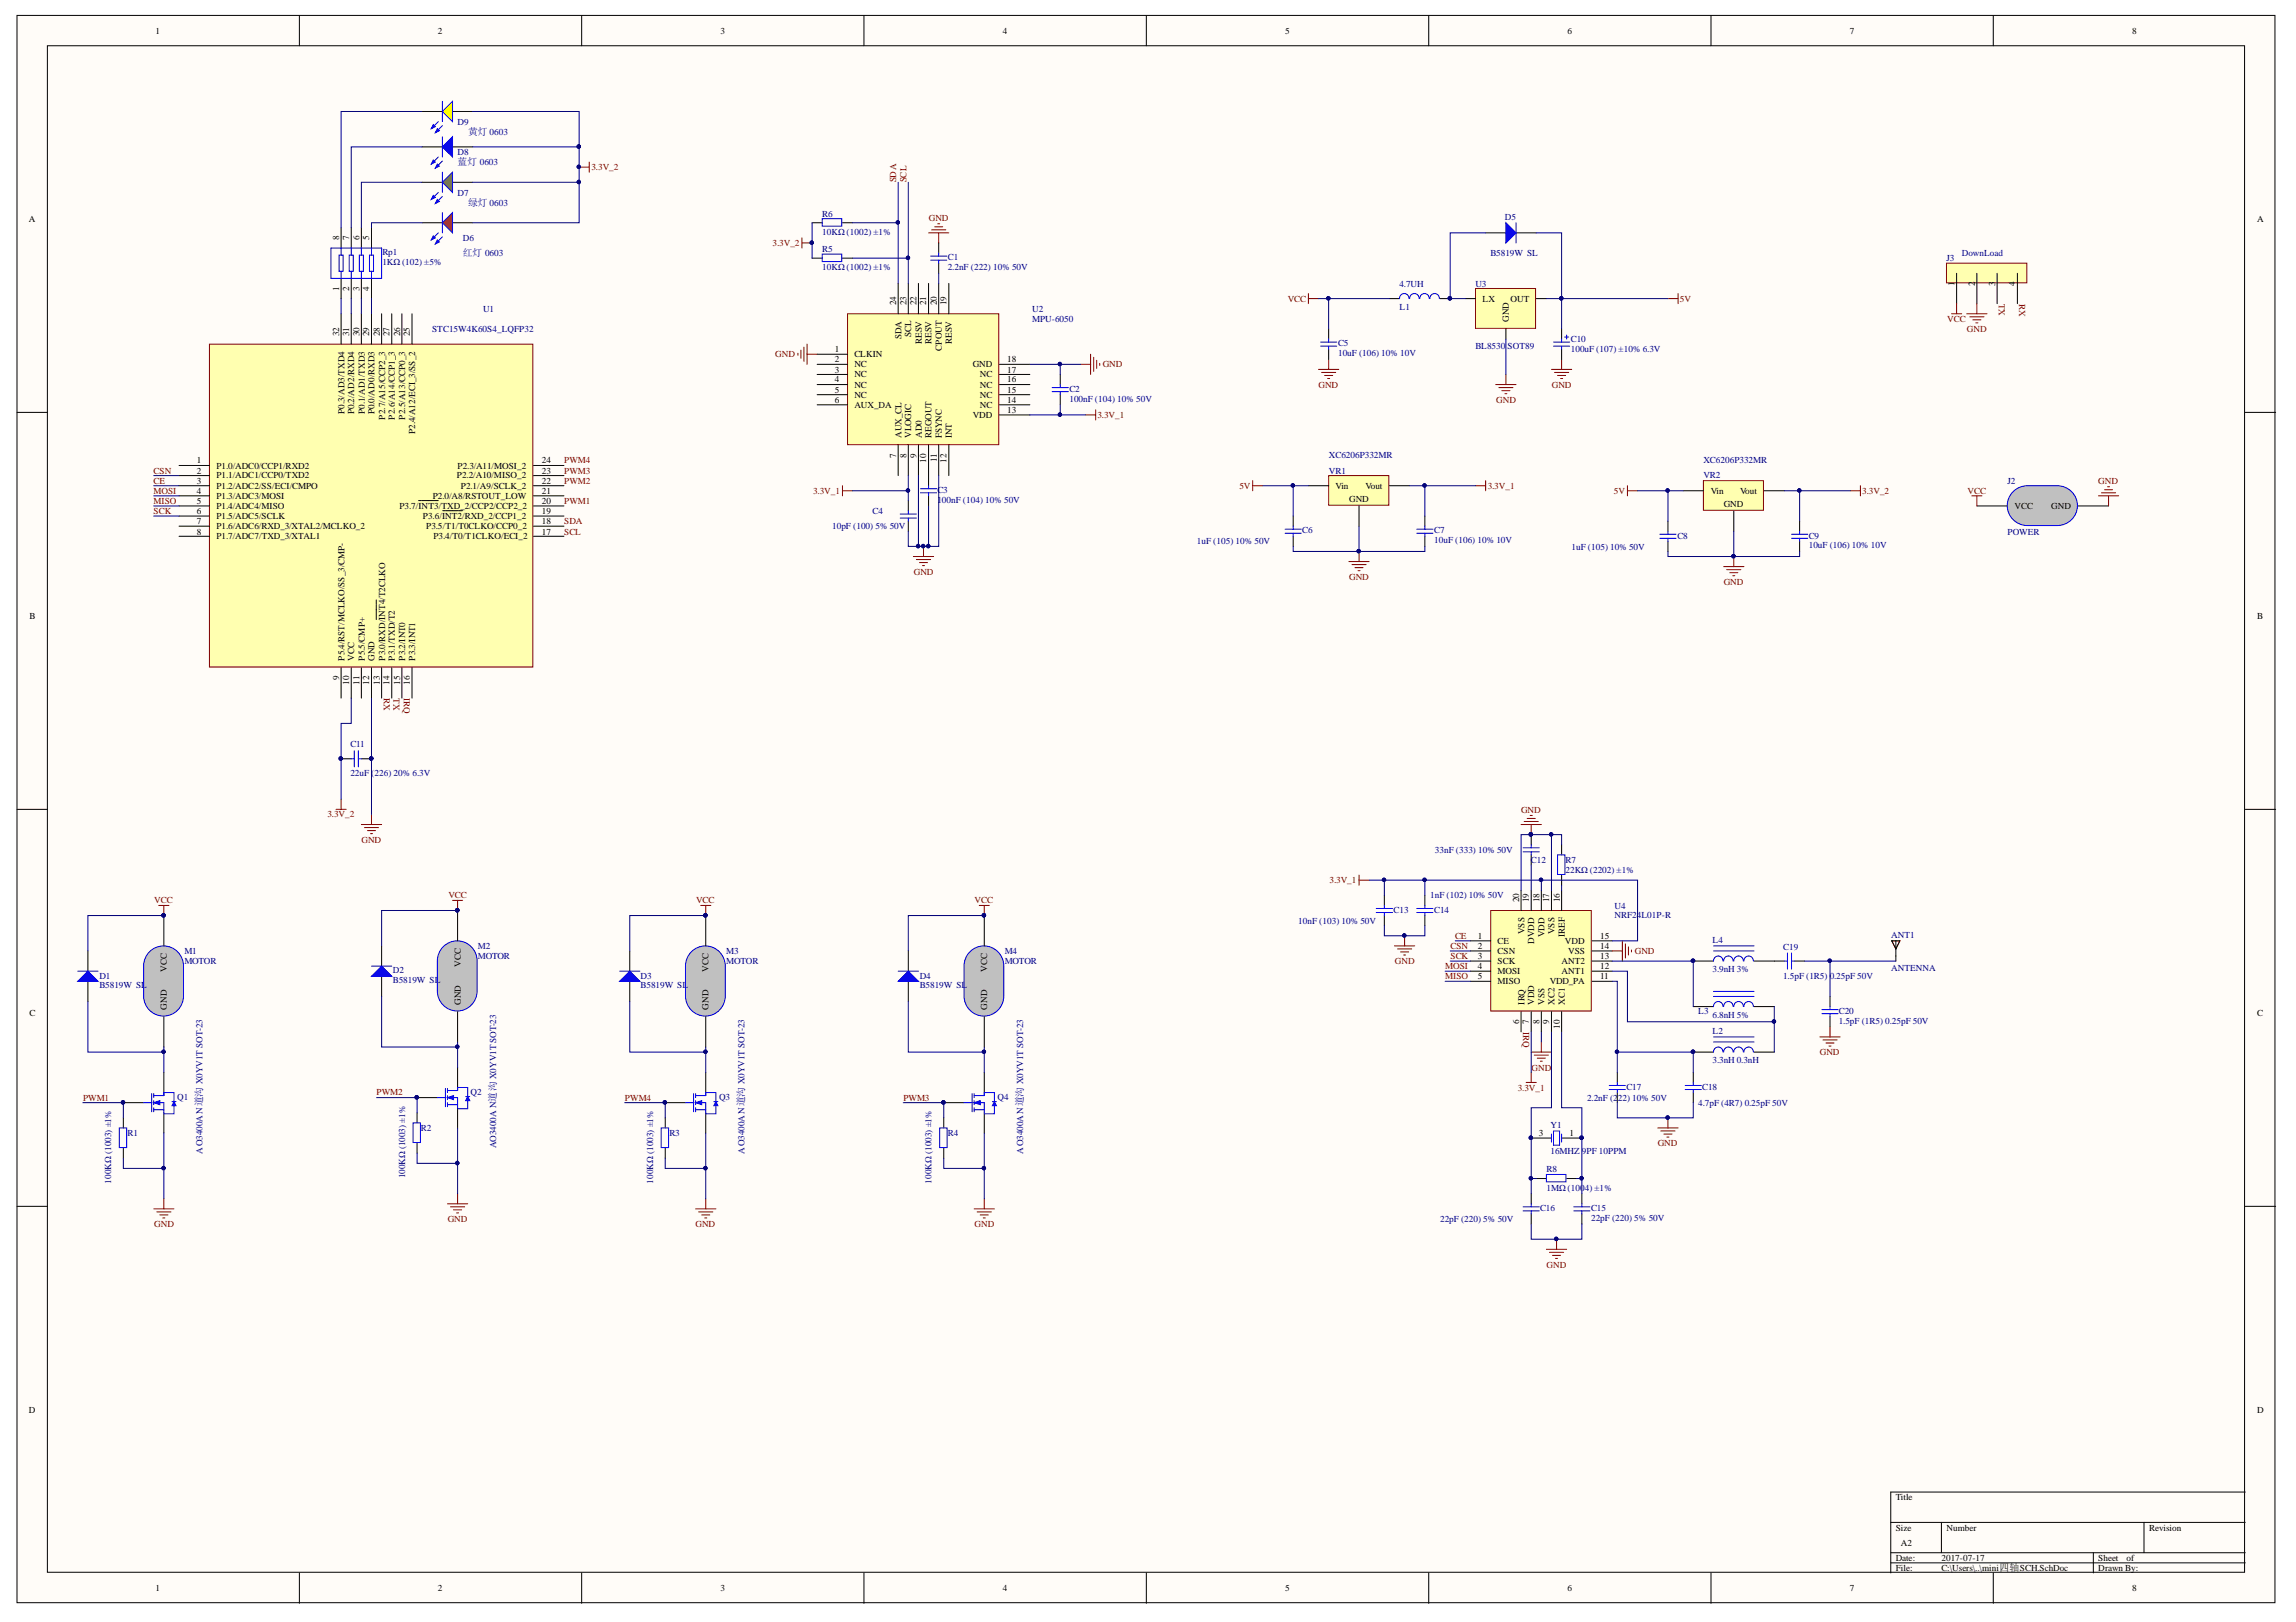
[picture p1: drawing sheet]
<svg xmlns="http://www.w3.org/2000/svg" width="297mm" height="210mm" viewBox="0 0 297 210" stroke-linecap="round" stroke-linejoin="round" font-family="sans-serif">
<defs><g id="words">
<g font-size="1.3" fill="#000080">
<text x="60.6" y="17.5">黄灯 0603</text>
<text x="59.2" y="21.4">蓝灯 0603</text>
<text x="60.6" y="26.6">绿灯 0603</text>
<text x="59.9" y="33.2">红灯 0603</text>
</g>
<g font-size="1.2">
<text x="20.1" y="4.4">1</text>
<text x="56.7" y="4.4">2</text>
<text x="93.2" y="4.4">3</text>
<text x="129.7" y="4.4">4</text>
<text x="166.3" y="4.4">5</text>
<text x="202.8" y="4.4">6</text>
<text x="239.3" y="4.4">7</text>
<text x="275.9" y="4.4">8</text>
<text x="3.7" y="28.7">A</text>
<text x="292" y="28.7">A</text>
<text x="43.9" y="31.1" transform="rotate(-90 43.9 31.1)">8</text>
<text x="45.2" y="31.1" transform="rotate(-90 45.2 31.1)">7</text>
<text x="46.5" y="31.1" transform="rotate(-90 46.5 31.1)">6</text>
<text x="47.8" y="31.1" transform="rotate(-90 47.8 31.1)">5</text>
<text x="43.9" y="37.7" transform="rotate(-90 43.9 37.7)">1</text>
<text x="45.2" y="37.7" transform="rotate(-90 45.2 37.7)">2</text>
<text x="46.5" y="37.7" transform="rotate(-90 46.5 37.7)">3</text>
<text x="47.8" y="37.7" transform="rotate(-90 47.8 37.7)">4</text>
<text x="115.9" y="39.5" transform="rotate(-90 115.9 39.5)">24</text>
<text x="117.3" y="39.5" transform="rotate(-90 117.3 39.5)">23</text>
<text x="118.6" y="39.5" transform="rotate(-90 118.6 39.5)">22</text>
<text x="119.8" y="39.5" transform="rotate(-90 119.8 39.5)">21</text>
<text x="121.2" y="39.5" transform="rotate(-90 121.2 39.5)">20</text>
<text x="122.5" y="39.5" transform="rotate(-90 122.5 39.5)">19</text>
<text x="191.8" y="39">LX</text>
<text x="195.2" y="41.6" transform="rotate(-90 195.2 41.6)">GND</text>
<text x="195.4" y="39">OUT</text>
<text x="252.9" y="37" transform="rotate(-90 252.9 37)">1</text>
<text x="255.5" y="37" transform="rotate(-90 255.5 37)">2</text>
<text x="258.1" y="37" transform="rotate(-90 258.1 37)">3</text>
<text x="260.7" y="37" transform="rotate(-90 260.7 37)">4</text>
<text x="43.9" y="43.5" transform="rotate(-90 43.9 43.5)">32</text>
<text x="45.2" y="43.5" transform="rotate(-90 45.2 43.5)">31</text>
<text x="46.5" y="43.5" transform="rotate(-90 46.5 43.5)">30</text>
<text x="47.8" y="43.5" transform="rotate(-90 47.8 43.5)">29</text>
<text x="49.1" y="43.5" transform="rotate(-90 49.1 43.5)">28</text>
<text x="50.4" y="43.5" transform="rotate(-90 50.4 43.5)">27</text>
<text x="51.8" y="43.5" transform="rotate(-90 51.8 43.5)">26</text>
<text x="53" y="43.5" transform="rotate(-90 53 43.5)">25</text>
<text x="108" y="45.6">1</text>
<text x="108" y="46.9">2</text>
<text x="110.5" y="46.2">CLKIN</text>
<text x="110.5" y="47.6">NC</text>
<text x="116.6" y="43.9" transform="rotate(-90 116.6 43.9)">SDA</text>
<text x="117.9" y="43.7" transform="rotate(-90 117.9 43.7)">SCL</text>
<text x="119.2" y="44.5" transform="rotate(-90 119.2 44.5)">RESV</text>
<text x="120.5" y="44.5" transform="rotate(-90 120.5 44.5)">RESV</text>
<text x="121.9" y="45.4" transform="rotate(-90 121.9 45.4)">CPOUT</text>
<text x="123.1" y="44.5" transform="rotate(-90 123.1 44.5)">RESV</text>
<text x="125.8" y="47.6">GND</text>
<text x="130.3" y="46.9">18</text>
<text x="44.6" y="53.6" transform="rotate(-90 44.6 53.6)">P0.3/AD3/TXD4</text>
<text x="45.8" y="53.6" transform="rotate(-90 45.8 53.6)">P0.2/AD2/RXD4</text>
<text x="47.2" y="53.6" transform="rotate(-90 47.2 53.6)">P0.1/AD1/TXD3</text>
<text x="48.5" y="53.6" transform="rotate(-90 48.5 53.6)">P0.0/AD0/RXD3</text>
<text x="108" y="48.2">3</text>
<text x="108" y="49.5">4</text>
<text x="108" y="50.9">5</text>
<text x="108" y="52.1">6</text>
<text x="110.5" y="48.8">NC</text>
<text x="110.5" y="50.2">NC</text>
<text x="110.5" y="51.4">NC</text>
<text x="110.5" y="52.8">AUX_DA</text>
<text x="126.8" y="52.8">NC</text>
<text x="126.8" y="51.4">NC</text>
<text x="126.8" y="50.2">NC</text>
<text x="126.8" y="48.8">NC</text>
<text x="130.3" y="53.5">13</text>
<text x="130.3" y="52.1">14</text>
<text x="130.3" y="50.9">15</text>
<text x="130.3" y="49.5">16</text>
<text x="130.3" y="48.2">17</text>
<text x="25.5" y="60">1</text>
<text x="49.8" y="54.3" transform="rotate(-90 49.8 54.3)">P2.7/A15/CCP2_3</text>
<text x="51.1" y="54.3" transform="rotate(-90 51.1 54.3)">P2.6/A14/CCP1_3</text>
<text x="52.4" y="54.3" transform="rotate(-90 52.4 54.3)">P2.5/A13/CCP0_3</text>
<text x="53.7" y="56.2" transform="rotate(-90 53.7 56.2)">P2.4/A12/ECI_3/SS_2</text>
<text x="70.1" y="60">24</text>
<text x="115.9" y="59.3" transform="rotate(-90 115.9 59.3)">7</text>
<text x="116.6" y="56.7" transform="rotate(-90 116.6 56.7)">AUX_CL</text>
<text x="117.3" y="59.3" transform="rotate(-90 117.3 59.3)">8</text>
<text x="117.9" y="56.7" transform="rotate(-90 117.9 56.7)">VLOGIC</text>
<text x="118.6" y="59.3" transform="rotate(-90 118.6 59.3)">9</text>
<text x="119.2" y="56.7" transform="rotate(-90 119.2 56.7)">AD0</text>
<text x="119.8" y="59.9" transform="rotate(-90 119.8 59.9)">10</text>
<text x="120.5" y="56.7" transform="rotate(-90 120.5 56.7)">REGOUT</text>
<text x="121.2" y="59.8" transform="rotate(-90 121.2 59.8)">11</text>
<text x="121.9" y="56.7" transform="rotate(-90 121.9 56.7)">FSYNC</text>
<text x="122.5" y="59.9" transform="rotate(-90 122.5 59.9)">12</text>
<text x="123.1" y="56.7" transform="rotate(-90 123.1 56.7)">INT</text>
<text x="125.8" y="54.1">VDD</text>
<text x="25.5" y="61.3">2</text>
<text x="25.5" y="62.6">3</text>
<text x="25.5" y="63.9">4</text>
<text x="25.5" y="65.2">5</text>
<text x="28" y="60.7">P1.0/ADC0/CCP1/RXD2</text>
<text x="28" y="61.9">P1.1/ADC1/CCP0/TXD2</text>
<text x="28" y="63.3">P1.2/ADC2/SS/ECI/CMPO</text>
<text x="28" y="64.5">P1.3/ADC3/MOSI</text>
<text x="28" y="65.9">P1.4/ADC4/MISO</text>
<text x="51.7" y="65.9">P3.7/INT3/TXD_2/CCP2/CCP2_2</text>
<text x="56" y="64.5">P2.0/A8/RSTOUT_LOW</text>
<text x="59.1" y="61.9">P2.2/A10/MISO_2</text>
<text x="59.2" y="60.7">P2.3/A11/MOSI_2</text>
<text x="59.6" y="63.3">P2.1/A9/SCLK_2</text>
<text x="70.1" y="65.2">20</text>
<text x="70.1" y="63.9">21</text>
<text x="70.1" y="62.6">22</text>
<text x="70.1" y="61.3">23</text>
<text x="172.8" y="63.3">Vin</text>
<text x="174.5" y="65">GND</text>
<text x="176.7" y="63.3">Vout</text>
<text x="221.3" y="63.9">Vin</text>
<text x="223" y="65.6">GND</text>
<text x="225.1" y="63.9">Vout</text>
<text x="260.6" y="65.9">VCC</text>
<text x="265.4" y="65.9">GND</text>
<text x="25.5" y="66.6">6</text>
<text x="25.5" y="67.8">7</text>
<text x="25.5" y="69.2">8</text>
<text x="28" y="67.2">P1.5/ADC5/SCLK</text>
<text x="28" y="68.5">P1.6/ADC6/RXD_3/XTAL2/MCLKO_2</text>
<text x="28" y="69.8">P1.7/ADC7/TXD_3/XTAL1</text>
<text x="54.7" y="67.2">P3.6/INT2/RXD_2/CCP1_2</text>
<text x="55.1" y="68.5">P3.5/T1/T0CLKO/CCP0_2</text>
<text x="56.1" y="69.8">P3.4/T0/T1CLKO/ECI_2</text>
<text x="70.1" y="69.2">17</text>
<text x="70.1" y="67.8">18</text>
<text x="70.1" y="66.6">19</text>
<text x="3.8" y="80.1">B</text>
<text x="292" y="80.1">B</text>
<text x="43.9" y="88" transform="rotate(-90 43.9 88)">9</text>
<text x="44.6" y="85.5" transform="rotate(-90 44.6 85.5)">P5.4/RST/MCLKO/SS_3/CMP-</text>
<text x="45.2" y="88.6" transform="rotate(-90 45.2 88.6)">10</text>
<text x="45.8" y="85.5" transform="rotate(-90 45.8 85.5)">VCC</text>
<text x="46.5" y="88.6" transform="rotate(-90 46.5 88.6)">11</text>
<text x="47.2" y="85.5" transform="rotate(-90 47.2 85.5)">P5.5/CMP+</text>
<text x="47.8" y="88.6" transform="rotate(-90 47.8 88.6)">12</text>
<text x="48.5" y="85.5" transform="rotate(-90 48.5 85.5)">GND</text>
<text x="49.1" y="88.6" transform="rotate(-90 49.1 88.6)">13</text>
<text x="49.8" y="85.5" transform="rotate(-90 49.8 85.5)">P3.0/RXD/INT4/T2CLKO</text>
<text x="50.4" y="88.6" transform="rotate(-90 50.4 88.6)">14</text>
<text x="51.1" y="85.5" transform="rotate(-90 51.1 85.5)">P3.1/TXD/T2</text>
<text x="51.8" y="88.6" transform="rotate(-90 51.8 88.6)">15</text>
<text x="52.4" y="85.5" transform="rotate(-90 52.4 85.5)">P3.2/INT0</text>
<text x="53" y="88.6" transform="rotate(-90 53 88.6)">16</text>
<text x="53.7" y="85.5" transform="rotate(-90 53.7 85.5)">P3.3/INT1</text>
<text x="196.5" y="116.7" transform="rotate(-90 196.5 116.7)">20</text>
<text x="197.8" y="116.7" transform="rotate(-90 197.8 116.7)">19</text>
<text x="199.2" y="116.7" transform="rotate(-90 199.2 116.7)">18</text>
<text x="200.4" y="116.7" transform="rotate(-90 200.4 116.7)">17</text>
<text x="201.8" y="116.7" transform="rotate(-90 201.8 116.7)">16</text>
<text x="21.6" y="125.8" transform="rotate(-90 21.6 125.8)">VCC</text>
<text x="59.6" y="125.1" transform="rotate(-90 59.6 125.1)">VCC</text>
<text x="91.7" y="125.8" transform="rotate(-90 91.7 125.8)">VCC</text>
<text x="127.7" y="125.8" transform="rotate(-90 127.7 125.8)">VCC</text>
<text x="191.2" y="121.5">1</text>
<text x="191.2" y="122.8">2</text>
<text x="191.2" y="124.1">3</text>
<text x="191.2" y="125.5">4</text>
<text x="193.7" y="122.2">CE</text>
<text x="193.7" y="123.4">CSN</text>
<text x="193.7" y="124.8">SCK</text>
<text x="197.2" y="120.9" transform="rotate(-90 197.2 120.9)">VSS</text>
<text x="198.5" y="122.2" transform="rotate(-90 198.5 122.2)">DVDD</text>
<text x="199.8" y="121.3" transform="rotate(-90 199.8 121.3)">VDD</text>
<text x="201.1" y="120.9" transform="rotate(-90 201.1 120.9)">VSS</text>
<text x="202" y="124.8">ANT2</text>
<text x="202.5" y="121.3" transform="rotate(-90 202.5 121.3)">IREF</text>
<text x="202.5" y="122.2">VDD</text>
<text x="202.9" y="123.4">VSS</text>
<text x="207" y="125.5">12</text>
<text x="207" y="124.1">13</text>
<text x="207" y="122.8">14</text>
<text x="207" y="121.5">15</text>
<text x="3.8" y="131.4">C</text>
<text x="21.6" y="130.7" transform="rotate(-90 21.6 130.7)">GND</text>
<text x="59.6" y="130" transform="rotate(-90 59.6 130)">GND</text>
<text x="91.7" y="130.7" transform="rotate(-90 91.7 130.7)">GND</text>
<text x="127.7" y="130.7" transform="rotate(-90 127.7 130.7)">GND</text>
<text x="191.2" y="126.7">5</text>
<text x="193.7" y="126">MOSI</text>
<text x="193.7" y="127.4">MISO</text>
<text x="197.2" y="130" transform="rotate(-90 197.2 130)">IRQ</text>
<text x="198.5" y="130" transform="rotate(-90 198.5 130)">VDD</text>
<text x="199.8" y="130" transform="rotate(-90 199.8 130)">VSS</text>
<text x="200.5" y="127.4">VDD_PA</text>
<text x="201.1" y="130" transform="rotate(-90 201.1 130)">XC2</text>
<text x="202" y="126">ANT1</text>
<text x="202.5" y="130" transform="rotate(-90 202.5 130)">XC1</text>
<text x="207" y="126.7">11</text>
<text x="292" y="131.4">C</text>
<text x="196.5" y="132.5" transform="rotate(-90 196.5 132.5)">6</text>
<text x="197.8" y="132.5" transform="rotate(-90 197.8 132.5)">7</text>
<text x="199.2" y="132.5" transform="rotate(-90 199.2 132.5)">8</text>
<text x="200.4" y="132.5" transform="rotate(-90 200.4 132.5)">9</text>
<text x="201.8" y="133.1" transform="rotate(-90 201.8 133.1)">10</text>
<text x="199.1" y="147">3</text>
<text x="203" y="147">1</text>
<text x="3.7" y="182.8">D</text>
<text x="292" y="182.8">D</text>
<text x="245.2" y="194.1">Title</text>
<text x="245.2" y="198.1">Size</text>
<text x="245.2" y="202">Date:</text>
<text x="245.2" y="203.3">File:</text>
<text x="245.9" y="200">A2</text>
<text x="251.2" y="202">2017-07-17</text>
<text x="251.2" y="203.3">C:\Users\..\mini四轴SCH.SchDoc</text>
<text x="251.8" y="198.1">Number</text>
<text x="271.5" y="202">Sheet</text>
<text x="271.5" y="203.3">Drawn By:</text>
<text x="275.1" y="202">of</text>
<text x="278.1" y="198.1">Revision</text>
<text x="20.1" y="205.9">1</text>
<text x="56.7" y="205.9">2</text>
<text x="93.2" y="205.9">3</text>
<text x="129.7" y="205.9">4</text>
<text x="166.3" y="205.9">5</text>
<text x="202.8" y="205.9">6</text>
<text x="239.3" y="205.9">7</text>
<text x="275.9" y="205.9">8</text>
</g>
<g font-size="1.2" fill="#000080">
<text x="59.2" y="16.1">D9</text>
<text x="59.2" y="20.1">D8</text>
<text x="59.2" y="25.3">D7</text>
<text x="106.4" y="28">R6</text>
<text x="194.7" y="28.5">D5</text>
<text x="49.5" y="33">Rp1</text>
<text x="49.5" y="34.3">1KΩ (102) ±5%</text>
<text x="59.9" y="31.2">D6</text>
<text x="106.4" y="32.6">R5</text>
<text x="106.4" y="35">10KΩ (1002) ±1%</text>
<text x="106.4" y="30.4">10KΩ (1002) ±1%</text>
<text x="122.6" y="33.7">C1</text>
<text x="122.6" y="35">2.2nF (222) 10% 50V</text>
<text x="192.8" y="33.2">B5819W SL</text>
<text x="251.8" y="33.8">J3</text>
<text x="253.8" y="33.2">DownLoad</text>
<text x="62.5" y="40.4">U1</text>
<text x="133.5" y="40.4">U2</text>
<text x="133.5" y="41.6">MPU-6050</text>
<text x="181.1" y="40.1">L1</text>
<text x="181.1" y="37.1">4.7UH</text>
<text x="190.9" y="37.1">U3</text>
<text x="55.9" y="43">STC15W4K60S4_LQFP32</text>
<text x="173.1" y="44.8">C5</text>
<text x="173.1" y="46.1">10uF (106) 10% 10V</text>
<text x="190.9" y="45.2">BL8530</text>
<text x="195" y="45.2">SOT89</text>
<text x="203.2" y="44.3">C10</text>
<text x="203.2" y="45.6">100uF (107) ±10% 6.3V</text>
<text x="138.4" y="50.7">C2</text>
<text x="138.4" y="52">100nF (104) 10% 50V</text>
<text x="171.9" y="59.3">XC6206P332MR</text>
<text x="220.4" y="60">XC6206P332MR</text>
<text x="121.3" y="63.8">C3</text>
<text x="121.3" y="65.1">100nF (104) 10% 50V</text>
<text x="171.9" y="61.3">VR1</text>
<text x="220.4" y="61.9">VR2</text>
<text x="259.7" y="62.6">J2</text>
<text x="107.7" y="68.5">10pF (100) 5% 50V</text>
<text x="112.9" y="66.6">C4</text>
<text x="154.8" y="70.5">1uF (105) 10% 50V</text>
<text x="168.5" y="69">C6</text>
<text x="185.5" y="69">C7</text>
<text x="185.5" y="70.3">10uF (106) 10% 10V</text>
<text x="203.3" y="71.1">1uF (105) 10% 50V</text>
<text x="217" y="69.7">C8</text>
<text x="234" y="69.7">C9</text>
<text x="234" y="71">10uF (106) 10% 10V</text>
<text x="259.7" y="69.2">POWER</text>
<text x="45.3" y="96.7">C11</text>
<text x="45.3" y="100.4">22uF (226) 20% 6.3V</text>
<text x="185.6" y="110.4">33nF (333) 10% 50V</text>
<text x="198.1" y="111.7">C12</text>
<text x="202.5" y="111.7">R7</text>
<text x="202.5" y="113">22KΩ (2202) ±1%</text>
<text x="168" y="119.5">10nF (103) 10% 50V</text>
<text x="180.3" y="118.1">C13</text>
<text x="185" y="116.2">1nF (102) 10% 50V</text>
<text x="185.5" y="118.1">C14</text>
<text x="208.9" y="117.6">U4</text>
<text x="208.9" y="118.9">NRF24L01P-R</text>
<text x="23.8" y="123.4">M1</text>
<text x="23.8" y="124.8">MOTOR</text>
<text x="50.8" y="126">D2</text>
<text x="61.8" y="122.8">M2</text>
<text x="61.8" y="124.1">MOTOR</text>
<text x="94" y="123.4">M3</text>
<text x="94" y="124.8">MOTOR</text>
<text x="130" y="123.4">M4</text>
<text x="130" y="124.8">MOTOR</text>
<text x="221.6" y="122">L4</text>
<text x="221.6" y="125.8">3.9nH 3%</text>
<text x="230.7" y="122.9">C19</text>
<text x="244.7" y="121.4">ANT1</text>
<text x="244.7" y="125.7">ANTENNA</text>
<text x="12.9" y="126.6">D1</text>
<text x="12.9" y="127.9">B5819W SL</text>
<text x="50.8" y="127.2">B5819W SL</text>
<text x="82.9" y="126.6">D3</text>
<text x="82.9" y="127.9">B5819W SL</text>
<text x="119" y="126.6">D4</text>
<text x="119" y="127.9">B5819W SL</text>
<text x="219.7" y="131.3">L3</text>
<text x="221.6" y="131.7">6.8nH 5%</text>
<text x="230.7" y="126.6">1.5pF (1R5) 0.25pF 50V</text>
<text x="237.9" y="131.2">C20</text>
<text x="221.6" y="133.8">L2</text>
<text x="221.6" y="137.6">3.3nH 0.3nH</text>
<text x="237.9" y="132.5">1.5pF (1R5) 0.25pF 50V</text>
<text x="22.9" y="142.3">Q1</text>
<text x="60.9" y="141.7">Q2</text>
<text x="93" y="142.3">Q3</text>
<text x="129.1" y="142.3">Q4</text>
<text x="205.3" y="142.4">2.2nF (222) 10% 50V</text>
<text x="210.4" y="141">C17</text>
<text x="219.7" y="143.1">4.7pF (4R7) 0.25pF 50V</text>
<text x="220.2" y="141">C18</text>
<text x="16.5" y="147">R1</text>
<text x="26.2" y="149.3" transform="rotate(-90 26.2 149.3)">AO3400AN道沟 X0YV1T SOT-23</text>
<text x="54.5" y="146.4">R2</text>
<text x="64.2" y="148.6" transform="rotate(-90 64.2 148.6)">AO3400A N道沟 X0YV1T SOT-23</text>
<text x="86.6" y="147">R3</text>
<text x="96.3" y="149.3" transform="rotate(-90 96.3 149.3)">AO3400AN道沟 X0YV1T SOT-23</text>
<text x="122.6" y="147">R4</text>
<text x="132.3" y="149.3" transform="rotate(-90 132.3 149.3)">AO3400AN道沟 X0YV1T SOT-23</text>
<text x="200.6" y="146">Y1</text>
<text x="200.6" y="149.4">16MHZ</text>
<text x="204.7" y="149.4">9PF 10PPM</text>
<text x="14.4" y="153.2" transform="rotate(-90 14.4 153.2)">100KΩ (1003) ±1%</text>
<text x="52.4" y="152.5" transform="rotate(-90 52.4 152.5)">100KΩ (1003) ±1%</text>
<text x="84.5" y="153.2" transform="rotate(-90 84.5 153.2)">100KΩ (1003) ±1%</text>
<text x="120.5" y="153.2" transform="rotate(-90 120.5 153.2)">100KΩ (1003) ±1%</text>
<text x="200.1" y="151.7">R8</text>
<text x="200.1" y="154.1">1MΩ (1004) ±1%</text>
<text x="186.3" y="158.1">22pF (220) 5% 50V</text>
<text x="199.2" y="156.7">C16</text>
<text x="205.8" y="156.7">C15</text>
<text x="205.8" y="158">22pF (220) 5% 50V</text>
</g>
<g font-size="1.2" fill="#800000">
<text x="76.5" y="22">3.3V_2</text>
<text x="115.9" y="23.6" transform="rotate(-90 115.9 23.6)">SDA</text>
<text x="117.3" y="23.6" transform="rotate(-90 117.3 23.6)">SCL</text>
<text x="120.2" y="28.5">GND</text>
<text x="100" y="31.8">3.3V_2</text>
<text x="166.6" y="39">VCC</text>
<text x="217.3" y="39">5V</text>
<text x="251.9" y="41.6">VCC</text>
<text x="258.6" y="39.3" transform="rotate(90 258.6 39.3)">TX</text>
<text x="261.2" y="39.3" transform="rotate(90 261.2 39.3)">RX</text>
<text x="100.3" y="46.2">GND</text>
<text x="142.7" y="47.6">GND</text>
<text x="254.5" y="43">GND</text>
<text x="170.6" y="50.2">GND</text>
<text x="193.6" y="52.1">GND</text>
<text x="200.8" y="50.2">GND</text>
<text x="73" y="60">PWM4</text>
<text x="142" y="54.1">3.3V_1</text>
<text x="19.9" y="65.2">MISO</text>
<text x="19.9" y="63.9">MOSI</text>
<text x="19.9" y="62.6">CE</text>
<text x="19.9" y="61.3">CSN</text>
<text x="73" y="65.2">PWM1</text>
<text x="73" y="62.6">PWM2</text>
<text x="73" y="61.3">PWM3</text>
<text x="105.2" y="63.9">3.3V_1</text>
<text x="160.3" y="63.3">5V</text>
<text x="192.5" y="63.3">3.3V_1</text>
<text x="208.8" y="63.9">5V</text>
<text x="240.9" y="63.9">3.3V_2</text>
<text x="254.5" y="63.9">VCC</text>
<text x="271.5" y="62.6">GND</text>
<text x="19.9" y="66.6">SCK</text>
<text x="73" y="67.8">SDA</text>
<text x="73" y="69.2">SCL</text>
<text x="118.2" y="74.4">GND</text>
<text x="174.5" y="75">GND</text>
<text x="223" y="75.7">GND</text>
<text x="49.6" y="90.3" transform="rotate(90 49.6 90.3)">RX</text>
<text x="50.9" y="90.3" transform="rotate(90 50.9 90.3)">TX</text>
<text x="52.3" y="90.3" transform="rotate(90 52.3 90.3)">IRQ</text>
<text x="42.4" y="105.8">3.3V_2</text>
<text x="196.8" y="105.2">GND</text>
<text x="46.8" y="109.1">GND</text>
<text x="20" y="116.9">VCC</text>
<text x="58" y="116.2">VCC</text>
<text x="90.1" y="116.9">VCC</text>
<text x="126.1" y="116.9">VCC</text>
<text x="172" y="114.3">3.3V_1</text>
<text x="180.5" y="124.8">GND</text>
<text x="187" y="125.5">MOSI</text>
<text x="187.7" y="122.8">CSN</text>
<text x="187.7" y="124.1">SCK</text>
<text x="188.2" y="121.5">CE</text>
<text x="211.5" y="123.4">GND</text>
<text x="187" y="126.7">MISO</text>
<text x="197" y="133.6" transform="rotate(90 197 133.6)">IRQ</text>
<text x="235.4" y="136.5">GND</text>
<text x="10.7" y="142.4">PWM1</text>
<text x="48.7" y="141.8">PWM2</text>
<text x="80.8" y="142.4">PWM4</text>
<text x="116.9" y="142.4">PWM3</text>
<text x="196.4" y="141.2">3.3V_1</text>
<text x="198.1" y="138.5">GND</text>
<text x="214.5" y="148.3">GND</text>
<text x="20" y="158.8">GND</text>
<text x="57.9" y="158.1">GND</text>
<text x="90" y="158.8">GND</text>
<text x="126.1" y="158.8">GND</text>
<text x="200.1" y="164.1">GND</text>
</g>
</g></defs>
<g fill="#fffcf8" stroke="#000" stroke-width=".13">
<path d="M2.2 2h292.1v205.4h-292.1z"/>
<path d="M6.1 5.9h284.3v197.6h-284.3z"/>
</g>
<g fill="none" stroke="#000" stroke-width=".13">
<path d="M38.7 2v3.9M75.3 2v3.9M111.8 2v3.9M148.3 2v3.9M184.8 2v3.9M221.4 2v3.9M257.9 2v3.9M2.2 53.4h3.9M290.5 53.4h3.9M2.2 104.7h3.9M290.5 104.7h3.9M2.2 156.1h3.9"/>
<path d="M290.5 156.1h3.9M244.6 197h45.9M251.2 197v3.9M277.4 197v3.9M290.5 193.1h-45.9v10.5M38.7 203.6v3.9M75.3 203.6v3.9M111.8 203.6v3.9M148.3 203.6v3.9M184.8 203.6v3.9M221.4 203.6v3.9M244.6 200.9h45.9"/>
<path d="M244.6 202.2h45.9M257.9 203.6v3.9M270.8 200.9v2.7"/>
</g>
<path d="M19.5 123a2.58 2.58 0 0 1 2.8-.3 2.58 2.58 0 0 1 1.4 2.3v3.9a2.58 2.58 0 0 1-2.5 2.6 2.58 2.58 0 0 1-2.6-2.6v-3.9a2.63 2.63 0 0 1 .9-2z" fill="#c0c0c0" stroke="#00f" stroke-width=".13"/>
<path d="M21.2 118.5v3.9M21.2 131.6v3.9" fill="none" stroke="#000" stroke-width=".13"/>
<circle cx="21.1" cy="118.4" r=".22" fill="#000080" stroke="#000080" stroke-width=".13"/>
<path d="M20.5 117.2h1.4M21.2 117.2v1.3M19.9 156.4h2.6M20.3 156.8h1.8M20.7 157.2h1M21.1 157.6h.2M21.2 155.1v1.3" fill="none" stroke="#800000" stroke-width=".13"/>
<path d="M57.5 122.3a2.57 2.57 0 0 1 2.8-.3 2.57 2.57 0 0 1 1.4 2.4v3.8a2.58 2.58 0 0 1-2.5 2.6 2.58 2.58 0 0 1-2.6-2.6v-3.8a2.63 2.63 0 0 1 .9-2.1z" fill="#c0c0c0" stroke="#00f" stroke-width=".13"/>
<path d="M59.2 117.8v4M59.2 130.9v3.9" fill="none" stroke="#000" stroke-width=".13"/>
<circle cx="59.2" cy="117.8" r=".22" fill="#000080" stroke="#000080" stroke-width=".13"/>
<path d="M58.5 116.5h1.4M59.2 116.5v1.3M57.9 155.8h2.6M58.3 156.2h1.8M58.7 156.6h1M59.1 157h.2M59.2 154.5v1.3" fill="none" stroke="#800000" stroke-width=".13"/>
<path d="M89.6 123a2.57 2.57 0 0 1 2.8-.3 2.57 2.57 0 0 1 1.4 2.3v3.9a2.58 2.58 0 0 1-2.5 2.6 2.58 2.58 0 0 1-2.6-2.6v-3.9a2.63 2.63 0 0 1 .9-2z" fill="#c0c0c0" stroke="#00f" stroke-width=".13"/>
<path d="M91.3 118.5v3.9M91.3 131.6v3.9" fill="none" stroke="#000" stroke-width=".13"/>
<circle cx="91.3" cy="118.4" r=".22" fill="#000080" stroke="#000080" stroke-width=".13"/>
<path d="M90.6 117.2h1.4M91.3 117.2v1.3M90 156.4h2.6M90.4 156.8h1.8M90.8 157.2h1M91.2 157.6h.2M91.3 155.1v1.3" fill="none" stroke="#800000" stroke-width=".13"/>
<path d="M125.7 123a2.57 2.57 0 0 1 2.7-.3 2.57 2.57 0 0 1 1.5 2.3v3.9a2.58 2.58 0 0 1-2.6 2.6 2.58 2.58 0 0 1-2.6-2.6v-3.9a2.63 2.63 0 0 1 1-2z" fill="#c0c0c0" stroke="#00f" stroke-width=".13"/>
<path d="M127.3 118.5v3.9M127.3 131.6v3.9" fill="none" stroke="#000" stroke-width=".13"/>
<circle cx="127.3" cy="118.4" r=".22" fill="#000080" stroke="#000080" stroke-width=".13"/>
<path d="M46.8 106.7h2.6M47.1 107.1h1.9M47.5 107.5h1.1M47.9 107.9h.3M48.1 105.4v1.3M126.7 117.2h1.3M127.3 117.2v1.3M126 156.4h2.6M126.4 156.8h1.9M126.8 157.2h1.1M127.2 157.6h.3M127.3 155.1v1.3" fill="none" stroke="#800000" stroke-width=".13"/>
<path d="M190.9 37.3h7.8v5.2h-7.8z" fill="#ffffb0" stroke="#800000" stroke-width=".13"/>
<path d="M179.8 38.6h1.3M186.3 38.6h1.3M189.6 38.6h1.3M198.8 38.6h1.3M194.8 42.6v1.3" fill="none" stroke="#000" stroke-width=".13"/>
<circle cx="187.6" cy="38.6" r=".22" fill="#000080" stroke="#000080" stroke-width=".13"/>
<path d="M182.3 38.6a.61 .61 0 0 0-.6-.6 .61 .61 0 0 0-.6 .6M183.6 38.6a.61 .61 0 0 0-.6-.6 .61 .61 0 0 0-.6 .6M184.9 38.6a.61 .61 0 0 0-.6-.6 .61 .61 0 0 0-.6 .6M186.2 38.6a.61 .61 0 0 0-.6-.6 .61 .61 0 0 0-.6 .6" fill="none" stroke="#00f" stroke-width=".13"/>
<path d="M169.3 38v1.3M169.3 38.6h1.3M170.6 47.8h2.6M171 48.2h1.8M171.4 48.6h1M171.8 49h.2M171.9 46.5v1.3M200.7 47.8h2.6M201.1 48.2h1.8M201.5 48.6h1.1M201.9 49h.3M202 46.5v1.3" fill="none" stroke="#800000" stroke-width=".13"/>
<path d="M260.3 63.8a2.63 2.63 0 0 1 2-.9h3.8a2.58 2.58 0 0 1 2.7 2.5 2.58 2.58 0 0 1-2.7 2.6h-3.8a2.57 2.57 0 0 1-2.4-1.4 2.57 2.57 0 0 1 .4-2.8z" fill="#c0c0c0" stroke="#00f" stroke-width=".13"/>
<path d="M255.8 65.5h3.9M268.9 65.5h3.9" fill="none" stroke="#000" stroke-width=".13"/>
<path d="M255.1 64.2h1.3M255.8 64.2v1.3M271.5 64.2h2.6M271.9 63.8h1.8M272.3 63.4h1M272.7 63h.2M272.8 64.2v1.3" fill="none" stroke="#800000" stroke-width=".13"/>
<path d="M251.8 34.1h10.4v2.5h-10.4z" fill="#ffffb0" stroke="#800000" stroke-width=".13"/>
<path d="M253.1 35.4v3.9M255.8 35.4v3.9M258.4 35.4v3.9M261 35.4v3.9" fill="none" stroke="#000" stroke-width=".13"/>
<path d="M253.1 39.3v1.3M255.8 39.3v1.3M193.5 49.8h2.6M193.9 50.2h1.8M194.3 50.6h1M194.7 50.9h.3M194.8 48.5v1.3M252.5 40.6h1.3M254.4 40.6h2.7M254.8 41h1.9M255.2 41.4h1.1M255.6 41.8h.3" fill="none" stroke="#800000" stroke-width=".13"/>
<path d="M27.1 44.5h41.8v41.8h-41.8z" fill="#ffffb0" stroke="#800000" stroke-width=".13"/>
<g fill="none" stroke="#000" stroke-width=".13">
<path d="M44.1 40.6v3.9M45.4 40.6v3.9M46.8 40.6v3.9M48.1 40.6v3.9M49.4 40.6v3.9M50.7 40.6v3.9M52 40.6v3.9M53.3 40.6v3.9M23.2 60.2h3.9M23.2 61.5h3.9M23.2 62.9h3.9M23.2 64.2h3.9"/>
<path d="M23.2 65.5h3.9M23.2 66.8h3.9M23.2 68.1h3.9M23.2 69.4h3.9M48.7 77.6v.5M48.7 78.2v1.6M48.7 79.8v.4M54.2 64.8h.3M54.6 64.8h1.5M56.2 64.8h.5M57.3 66.1h.3M57.7 66.1h1.5"/>
<path d="M59.3 66.1h.5M69 60.2h4M69 61.5h4M69 62.9h4M69 64.2h4M69 65.5h4M69 66.8h4M69 68.1h4M69 69.4h4M44.1 86.4v3.9M45.4 86.4v3.9M46.8 86.4v3.9"/>
<path d="M48.1 86.4v3.9M49.4 86.4v3.9M50.7 86.4v3.9M52 86.4v3.9M53.3 86.4v3.9M21.2 138.8v2.6M16 142.7h2.6M21.2 144v2.6"/>
</g>
<path d="M43.5 104.7h1.3M44.1 103.4v1.3" fill="none" stroke="#800000" stroke-width=".13"/>
<circle cx="15.9" cy="142.7" r=".22" fill="#000080" stroke="#000080" stroke-width=".13"/>
<path d="M18.6 142.7h1M19.6 141.5v2.4M19.9 141.8h1.3M19.9 142.7h1.3v1.3M19.9 143.6h1.3M19.9 141.5v.5M19.9 142.4v.6M19.9 143.4v.5" fill="none" stroke="#00f" stroke-width=".13"/>
<path d="M19.9 142.7l.8-.3v.6z" fill="#00f"/>
<path d="M19.9 142.7l.8-.3v.6zM21.2 141.4v.4" fill="none" stroke="#00f" stroke-width=".13"/>
<path d="M22.5 142.6l.3 .5h-.6z" fill="#00f"/>
<g fill="none" stroke="#00f" stroke-width=".13">
<path d="M15.4 146h1v2.5h-1zM21.2 141.4h1.3v1.2M22.2 142.6h.6M22.5 142.6l.3 .5h-.6zM22.5 143.1v1h-1.3M53.4 145.3h1v2.6h-1zM56.6 142h1M57.6 140.9v2.3M57.9 141.1h1.3M57.9 142h1.3v1.4M57.9 143h1.3M57.9 140.9v.5"/>
<path d="M57.9 141.8v.5M57.9 142.7v.5M85.5 146h1v2.5h-1zM121.6 146h.9v2.5h-.9z"/>
</g>
<g fill="#000080" stroke="#000080" stroke-width=".13">
<circle cx="15.9" cy="142.7" r=".22"/>
<circle cx="53.9" cy="142" r=".22"/>
</g>
<path d="M59.2 138.1v2.6M16 144.7v1.3M16 148.6v1.3M54 144v1.3M54 147.9v1.3M54 142h2.6M59.2 143.4v2.6M86.1 144.7v1.3M86.1 148.6v1.3M122.1 144.7v1.3M122.1 148.6v1.3" fill="none" stroke="#000" stroke-width=".13"/>
<path d="M57.9 142l.8-.2v.5z" fill="#00f"/>
<path d="M57.9 142l.8-.2v.5zM59.2 140.7v.4" fill="none" stroke="#00f" stroke-width=".13"/>
<path d="M60.5 141.9l.3 .5h-.6z" fill="#00f"/>
<path d="M59.2 140.7h1.3v1.2M60.2 141.9h.6M60.5 141.9l.3 .5h-.6zM60.5 142.4v1.1h-1.3M88.7 142.7h1M89.7 141.5v2.4M90 141.8h1.3M90 142.7h1.3v1.3M90 143.6h1.3M90 141.5v.5M90 142.4v.6M90 143.4v.5" fill="none" stroke="#00f" stroke-width=".13"/>
<g fill="#000080" stroke="#000080" stroke-width=".13">
<circle cx="53.9" cy="142" r=".22"/>
<circle cx="86" cy="142.7" r=".22"/>
</g>
<path d="M91.3 138.8v2.6M86.1 142.7h2.6M91.3 144v2.6" fill="none" stroke="#000" stroke-width=".13"/>
<path d="M90 142.7l.8-.3v.6z" fill="#00f"/>
<path d="M90 142.7l.8-.3v.6zM91.3 141.4v.4" fill="none" stroke="#00f" stroke-width=".13"/>
<path d="M92.6 142.6l.3 .5h-.5z" fill="#00f"/>
<path d="M91.3 141.4h1.3v1.2M92.4 142.6h.5M92.6 142.6l.3 .5h-.5zM92.6 143.1v1h-1.3M124.7 142.7h1.1M125.8 141.5v2.4M126 141.8h1.3M126 142.7h1.3v1.3M126 143.6h1.3M126 141.5v.5M126 142.4v.6M126 143.4v.5" fill="none" stroke="#00f" stroke-width=".13"/>
<g fill="#000080" stroke="#000080" stroke-width=".13">
<circle cx="86" cy="142.7" r=".22"/>
<circle cx="122" cy="142.7" r=".22"/>
</g>
<path d="M127.3 138.8v2.6M122.1 142.7h2.6M127.3 144v2.6" fill="none" stroke="#000" stroke-width=".13"/>
<path d="M126 142.7l.8-.3v.6z" fill="#00f"/>
<path d="M126 142.7l.8-.3v.6zM127.3 141.4v.4" fill="none" stroke="#00f" stroke-width=".13"/>
<path d="M128.6 142.6l.3 .5h-.5z" fill="#00f"/>
<path d="M127.3 141.4h1.3v1.2M128.4 142.6h.5M128.6 142.6l.3 .5h-.5zM128.6 143.1v1h-1.3" fill="none" stroke="#00f" stroke-width=".13"/>
<circle cx="122" cy="142.7" r=".22" fill="#000080" stroke="#000080" stroke-width=".13"/>
<path d="M11.4 123.1v2.6M11.4 127v2.6" fill="none" stroke="#000" stroke-width=".13"/>
<path d="M10.1 127l1.3-1.3 1.3 1.3z" fill="#00f"/>
<path d="M10.1 127l1.3-1.3 1.3 1.3zM10.1 125.7h2.6" fill="none" stroke="#00f" stroke-width=".13"/>
<path d="M49.4 122.4v2.6M49.4 126.3v2.7" fill="none" stroke="#000" stroke-width=".13"/>
<path d="M48.1 126.3l1.3-1.3 1.3 1.3z" fill="#00f"/>
<path d="M48.1 126.3l1.3-1.3 1.3 1.3zM48.1 125h2.6" fill="none" stroke="#00f" stroke-width=".13"/>
<path d="M81.5 123.1v2.6M81.5 127v2.6" fill="none" stroke="#000" stroke-width=".13"/>
<path d="M80.2 127l1.3-1.3 1.3 1.3z" fill="#00f"/>
<path d="M80.2 127l1.3-1.3 1.3 1.3zM80.2 125.7h2.6" fill="none" stroke="#00f" stroke-width=".13"/>
<path d="M117.5 123.1v2.6M117.5 127v2.6" fill="none" stroke="#000" stroke-width=".13"/>
<path d="M116.2 127l1.3-1.3 1.3 1.3z" fill="#00f"/>
<path d="M116.2 127l1.3-1.3 1.3 1.3zM116.2 125.7h2.6" fill="none" stroke="#00f" stroke-width=".13"/>
<path d="M109.6 40.6h19.6v16.9h-19.6z" fill="#ffffb0" stroke="#800000" stroke-width=".13"/>
<g fill="none" stroke="#000" stroke-width=".13">
<path d="M105.1 33.4h1.3M105.1 28.8h1.3M109 33.4h1.3M109 28.8h1.3M116.2 36.7v3.9M117.5 36.7v3.9M118.8 36.7v3.9M120.1 36.7v3.9M121.4 31.4v1.4M121.4 34.1v1.3M121.4 36.7v3.9M122.8 36.7v3.9"/>
<path d="M192.2 30.1h2.6M196.1 30.1h2.7M105.7 45.8h3.9M105.7 47.1h3.9M105.7 48.5h3.9M105.7 49.8h3.9M105.7 51.1h3.9M105.7 52.4h3.9M116.2 57.6v3.9M117.5 57.6v3.9M118.8 57.6v3.9M120.1 57.6v5.3"/>
<path d="M121.4 57.6v3.9M122.8 57.6v3.9M129.3 47.1h3.9M129.3 48.5h3.9M129.3 49.8h3.9M129.3 51.1h3.9M129.3 52.4h3.9M129.3 53.7h3.9M137.2 48.5v1.3M137.2 51.1v1.3M171.9 42.6v1.3M171.9 45.2v1.3"/>
<path d="M202 42.6v1.3M202 45.2v1.3M117.5 64.8v1.3M117.5 67.4v1.3M120.1 64.2v1.3"/>
</g>
<g fill="none" stroke="#00f" stroke-width=".13">
<path d="M106.4 32.9h2.5v1h-2.5zM106.4 28.3h2.5v1h-2.5zM120.4 33.1h2.1M120.4 33.7h2.1M121.4 32.8v.3M121.4 33.7v.4M136.1 50.2h2.1M136.1 50.7h2.1M137.2 49.8v.4M137.2 50.7v.4M170.8 44.3h2.1M170.8 44.8h2.1"/>
<path d="M171.9 43.9v.4M171.9 44.8v.4M201 44.3h2.1M201 44.8h2.1M202 43.9v.4M202 44.8v.4M202.4 43.6h.5M202.7 43.4v.5M116.5 66.5h2.1M116.5 67h2.1M117.5 66.1v.4M117.5 67v.4"/>
<path d="M119.1 63.2h2.1M119.1 63.8h2.1M120.1 62.9v.3M120.1 63.8v.4"/>
</g>
<g fill="none" stroke="#800000" stroke-width=".13">
<path d="M103.8 30.8v1.3M103.8 31.4h1.3M120.1 30.1h2.7M120.5 29.7h1.9M120.9 29.3h1.1M121.3 29h.3M121.4 30.1v1.3M103.2 45.7v.3M103.6 45.3v1.1M104 44.9v1.9M104.4 44.5v2.6M104.4 45.8h1.3"/>
<path d="M139.8 47.1h1.3M141.1 45.8v2.7M141.5 46.2v1.9M141.9 46.6v1.1M142.3 47v.3M118.2 72h2.6M118.6 72.4h1.8M119 72.8h1M119.3 73.2h.3M119.5 70.7v1.3"/>
</g>
<g fill="#000080" stroke="#000080" stroke-width=".13">
<circle cx="105" cy="31.4" r=".22"/>
<circle cx="119.4" cy="70.7" r=".22"/>
</g>
<path d="M194.8 28.8l1.3 1.3-1.3 1.3z" fill="#00f"/>
<path d="M194.8 28.8l1.3 1.3-1.3 1.3zM196.1 28.8v2.6" fill="none" stroke="#00f" stroke-width=".13"/>
<path d="M215.8 38.6h1.3M217.1 38v1.3" fill="none" stroke="#800000" stroke-width=".13"/>
<path d="M171.9 61.5h7.8v3.9h-7.8z" fill="#ffffb0" stroke="#800000" stroke-width=".13"/>
<path d="M167.3 66.8v1.3M167.3 69.4v1.3M169.3 62.9h2.6M175.8 65.5v2.6M179.8 62.9h2.6M184.3 66.8v1.3M184.3 69.4v1.3" fill="none" stroke="#000" stroke-width=".13"/>
<g fill="none" stroke="#800000" stroke-width=".13">
<path d="M140.4 53.7h1.4M141.8 53v1.3M109 62.9v1.3M109 63.5h1.3M162.1 62.2v1.3M162.1 62.9h1.3M174.5 72.7h2.6M174.9 73.1h1.8M175.3 73.5h1M175.7 73.9h.3M175.8 71.4v1.3M190.9 62.9h1.3"/>
<path d="M192.2 62.2v1.3"/>
</g>
<circle cx="175.8" cy="71.3" r=".22" fill="#000080" stroke="#000080" stroke-width=".13"/>
<path d="M166.3 68.5h2.1M166.3 69h2.1M167.3 68.1v.4M167.3 69v.4M183.3 68.5h2.1M183.3 69h2.1M184.3 68.1v.4M184.3 69v.4" fill="none" stroke="#00f" stroke-width=".13"/>
<path d="M220.4 62.2h7.7v3.8h-7.7z" fill="#ffffb0" stroke="#800000" stroke-width=".13"/>
<g fill="none" stroke="#000" stroke-width=".13">
<path d="M44.1 29.5v2.6M44.1 36v2.6M45.4 29.5v2.6M45.4 36v2.6M46.8 29.5v2.6M46.8 36v2.6M48.1 29.5v2.6M48.1 36v2.6M54.6 28.8h2.6M58.5 28.8h2.7M215.8 67.4v1.3M215.8 70.1v1.3"/>
<path d="M217.8 63.5h2.6M224.3 66.1v2.6M228.2 63.5h2.7M232.8 67.4v1.3M232.8 70.1v1.3M44.1 98.2h1.3M46.8 98.2h1.3"/>
</g>
<path d="M210.5 62.9v1.3M210.5 63.5h1.4M223 73.3h2.6M223.4 73.7h1.8M223.8 74.1h1M224.2 74.5h.2M224.3 72v1.3M239.4 63.5h1.3M240.7 62.9v1.3" fill="none" stroke="#800000" stroke-width=".13"/>
<g fill="#000080" stroke="#000080" stroke-width=".13">
<circle cx="224.3" cy="72" r=".22"/>
<circle cx="44.1" cy="98.2" r=".22"/>
<circle cx="48" cy="98.2" r=".22"/>
</g>
<g fill="none" stroke="#00f" stroke-width=".13">
<path d="M42.8 32.1h6.6v3.9h-6.6zM43.9 33h.5v2.1h-.5zM44.1 32.1v.9M44.1 35.1v.9M45.2 33h.5v2.1h-.5zM45.4 32.1v.9M45.4 35.1v.9M46.5 33h.5v2.1h-.5zM46.8 32.1v.9M46.8 35.1v.9M47.8 33h.5v2.1h-.5zM48.1 32.1v.9"/>
<path d="M48.1 35.1v.9M214.7 69.1h2.1M214.7 69.7h2.1M215.8 68.7v.4M215.8 69.7v.4M231.8 69.1h2.1M231.8 69.7h2.1M232.8 68.7v.4M232.8 69.7v.4M45.4 98.2h.4M45.8 97.1v2.1M46.4 97.1v2.1"/>
<path d="M46.4 98.2h.4"/>
</g>
<path d="M57.2 28.8l1.3-1.3v2.6z" fill="#f00"/>
<path d="M56.7 30.1l-.9 1M57.2 28.8l1.3-1.3v2.6zM57.2 30.7l-.9 .9" fill="none" stroke="#00f" stroke-width=".13"/>
<path d="M56.1 30.5l.2 .3-.5 .3z" fill="#00f"/>
<path d="M56.1 30.5l.2 .3-.5 .3z" fill="none" stroke="#00f" stroke-width=".13"/>
<path d="M56.6 31.1l.2 .2-.5 .3z" fill="#00f"/>
<path d="M56.6 31.1l.2 .2-.5 .3zM57.2 27.5v2.6" fill="none" stroke="#00f" stroke-width=".13"/>
<path d="M54.6 23.6h2.6M58.5 23.6h2.7" fill="none" stroke="#000" stroke-width=".13"/>
<path d="M57.2 23.6l1.3-1.3v2.6z" fill="#0f0"/>
<path d="M56.7 24.9l-.9 .9M57.2 23.6l1.3-1.3v2.6zM57.2 25.4l-.9 .9" fill="none" stroke="#00f" stroke-width=".13"/>
<path d="M56.1 25.3l.2 .3-.5 .2z" fill="#00f"/>
<path d="M56.1 25.3l.2 .3-.5 .2z" fill="none" stroke="#00f" stroke-width=".13"/>
<path d="M56.6 25.8l.2 .3-.5 .2z" fill="#00f"/>
<path d="M56.6 25.8l.2 .3-.5 .2zM57.2 22.3v2.6" fill="none" stroke="#00f" stroke-width=".13"/>
<path d="M54.6 19h2.6M58.5 19h2.7" fill="none" stroke="#000" stroke-width=".13"/>
<path d="M57.2 19l1.3-1.3v2.6z" fill="#00f"/>
<path d="M57.2 19l1.3-1.3v2.6zM56.7 20.3l-.9 .9M57.2 20.8l-.9 1" fill="none" stroke="#00f" stroke-width=".13"/>
<path d="M56.1 20.7l.2 .3-.5 .2z" fill="#00f"/>
<path d="M56.1 20.7l.2 .3-.5 .2z" fill="none" stroke="#00f" stroke-width=".13"/>
<path d="M56.6 21.2l.2 .3-.5 .3z" fill="#00f"/>
<path d="M57.2 17.7v2.6M56.6 21.2l.2 .3-.5 .3z" fill="none" stroke="#00f" stroke-width=".13"/>
<path d="M54.6 14.4h2.6M58.5 14.4h2.7" fill="none" stroke="#000" stroke-width=".13"/>
<path d="M57.2 14.4l1.3-1.3v2.6z" fill="#ff0"/>
<path d="M56.7 15.7l-.9 1M57.2 14.4l1.3-1.3v2.6zM57.2 16.3l-.9 .9" fill="none" stroke="#00f" stroke-width=".13"/>
<path d="M56.1 16.1l.2 .3-.5 .3z" fill="#00f"/>
<path d="M56.1 16.1l.2 .3-.5 .3z" fill="none" stroke="#00f" stroke-width=".13"/>
<path d="M56.6 16.7l.2 .2-.5 .3z" fill="#00f"/>
<path d="M56.6 16.7l.2 .2-.5 .3zM57.2 13.1v2.6" fill="none" stroke="#00f" stroke-width=".13"/>
<path d="M74.9 21.6h1.3M76.2 21v1.3" fill="none" stroke="#800000" stroke-width=".13"/>
<circle cx="74.9" cy="21.6" r=".22" fill="#000080" stroke="#000080" stroke-width=".13"/>
<path d="M192.9 117.8h13v13h-13z" fill="#ffffb0" stroke="#800000" stroke-width=".13"/>
<g fill="none" stroke="#000" stroke-width=".13">
<path d="M179.1 115.9v1.3M179.1 118.5v1.3M184.3 115.9v1.3M184.3 118.5v1.3M196.8 115.2v2.6M198.1 108v1.3M198.1 110.6v1.3M198.1 115.2v2.6M199.4 115.2v2.6M200.7 115.2v2.6M202 109.3v1.3M202 113.2v1.4"/>
<path d="M202 115.2v2.6M190.2 121.8h2.7M190.2 123.1h2.7M190.2 124.4h2.7M190.2 125.7h2.7M190.2 127h2.7M196.8 130.9v2.6M198.1 130.9v2.6M199.4 130.9v2.6M200.7 130.9v2.6M202 130.9v2.6M206 121.8h2.6"/>
<path d="M206 123.1h2.6M206 124.4h2.6M206 125.7h2.6M206 127h2.6M209.2 138.8v1.3M219.1 124.4h2.6M219.1 138.8v1.3M219.1 136.2h2.6M219.1 130.3h2.6M226.9 124.4h4M226.9 136.2h2.6M226.9 130.3h2.6"/>
<path d="M232.2 124.4h1.3M236.8 129v1.3M236.8 131.6v1.3M244.7 121.8h1.1l-.5 1zM245.3 121.8v2.6M198.1 154.5v1.3M198.1 157.1v1.3M198.1 147.3h2.6M198.8 152.5h1.3M202 147.3h2.6M202.7 152.5h1.3M204.6 154.5v1.3"/>
<path d="M204.6 157.1v1.3M209.2 141.4v1.3M219.1 141.4v1.3"/>
</g>
<g fill="#000080" stroke="#000080" stroke-width=".13">
<circle cx="198" cy="108" r=".22"/>
<circle cx="181.7" cy="121.1" r=".22"/>
<circle cx="204.6" cy="147.2" r=".22"/>
<circle cx="198" cy="147.2" r=".22"/>
<circle cx="201.3" cy="160.3" r=".22"/>
<circle cx="215.7" cy="144.6" r=".22"/>
<circle cx="219" cy="136.1" r=".22"/>
<circle cx="219" cy="124.3" r=".22"/>
<circle cx="21.1" cy="151.2" r=".22"/>
<circle cx="15.9" cy="142.7" r=".22"/>
<circle cx="59.2" cy="150.5" r=".22"/>
<circle cx="53.9" cy="142" r=".22"/>
<circle cx="91.3" cy="151.2" r=".22"/>
<circle cx="86" cy="142.7" r=".22"/>
<circle cx="127.3" cy="151.2" r=".22"/>
<circle cx="122" cy="142.7" r=".22"/>
<circle cx="187.6" cy="38.6" r=".22"/>
<circle cx="202" cy="38.6" r=".22"/>
<circle cx="21.2" cy="136.1" r=".22"/>
<circle cx="59.2" cy="117.8" r=".22"/>
<circle cx="59.2" cy="135.5" r=".22"/>
<circle cx="91.3" cy="118.4" r=".22"/>
<circle cx="91.3" cy="136.1" r=".22"/>
<circle cx="127.3" cy="118.4" r=".22"/>
<circle cx="127.3" cy="136.1" r=".22"/>
<circle cx="171.9" cy="38.6" r=".22"/>
<circle cx="48" cy="98.2" r=".22"/>
<circle cx="21.1" cy="118.4" r=".22"/>
<circle cx="116.2" cy="28.8" r=".22"/>
<circle cx="117.5" cy="33.4" r=".22"/>
<circle cx="105" cy="31.4" r=".22"/>
<circle cx="137.1" cy="47.1" r=".22"/>
<circle cx="137.1" cy="53.7" r=".22"/>
<circle cx="118.8" cy="70.7" r=".22"/>
<circle cx="120.1" cy="70.7" r=".22"/>
<circle cx="119.4" cy="70.7" r=".22"/>
<circle cx="117.5" cy="63.5" r=".22"/>
<circle cx="167.3" cy="62.8" r=".22"/>
<circle cx="175.8" cy="71.3" r=".22"/>
<circle cx="184.3" cy="62.8" r=".22"/>
<circle cx="215.7" cy="63.5" r=".22"/>
<circle cx="224.3" cy="72" r=".22"/>
<circle cx="232.8" cy="63.5" r=".22"/>
<circle cx="44.1" cy="98.2" r=".22"/>
<circle cx="74.9" cy="19" r=".22"/>
<circle cx="74.9" cy="23.6" r=".22"/>
<circle cx="200.7" cy="108" r=".22"/>
<circle cx="199.4" cy="113.9" r=".22"/>
<circle cx="179.1" cy="113.9" r=".22"/>
<circle cx="184.3" cy="113.9" r=".22"/>
<circle cx="209.2" cy="136.1" r=".22"/>
<circle cx="229.5" cy="132.2" r=".22"/>
<circle cx="236.7" cy="124.3" r=".22"/>
<circle cx="74.9" cy="21.6" r=".22"/>
<circle cx="204.6" cy="152.5" r=".22"/>
<circle cx="198" cy="152.5" r=".22"/>
</g>
<g fill="none" stroke="#00f" stroke-width=".13">
<path d="M178 117.6h2.1M178 118.1h2.1M179.1 117.2v.4M179.1 118.1v.4M183.3 117.6h2.1M183.3 118.1h2.1M184.3 117.2v.4M184.3 118.1v.4M197 109.7h2.1M197 110.2h2.1M198.1 109.3v.4M198.1 110.2v.4"/>
<path d="M201.5 110.6h1v2.6h-1zM221.7 134.8h5.2M221.7 134.2h5.2M221.7 129h5.2M221.7 128.3h5.2M221.7 123.1h5.2M221.7 122.4h5.2M222.9 136.1a.61 .61 0 0 0-.6-.6 .61 .61 0 0 0-.6 .7M222.9 130.3a.61 .61 0 0 0-.6-.7 .61 .61 0 0 0-.6 .7M222.9 124.4a.61 .61 0 0 0-.6-.7 .61 .61 0 0 0-.6 .7M224.2 136.1a.61 .61 0 0 0-.6-.6 .61 .61 0 0 0-.6 .7M224.2 130.3a.61 .61 0 0 0-.6-.7 .61 .61 0 0 0-.6 .7"/>
<path d="M224.2 124.4a.61 .61 0 0 0-.6-.7 .61 .61 0 0 0-.6 .7M225.5 136.1a.62 .62 0 0 0-.6-.6 .62 .62 0 0 0-.6 .7M225.5 130.3a.62 .62 0 0 0-.6-.7 .62 .62 0 0 0-.6 .7M225.5 124.4a.62 .62 0 0 0-.6-.7 .62 .62 0 0 0-.6 .7M226.8 136.1a.61 .61 0 0 0-.6-.6 .61 .61 0 0 0-.6 .7M226.8 130.3a.61 .61 0 0 0-.6-.7 .61 .61 0 0 0-.6 .7M226.8 124.4a.61 .61 0 0 0-.6-.7 .61 .61 0 0 0-.6 .7M230.9 124.4h.3M231.2 123.3v2.1M231.8 123.3v2.1M231.8 124.4h.4M235.7 130.7h2.1"/>
<path d="M235.7 131.2h2.1M236.8 130.3v.4M236.8 131.2v.4M197 156.2h2.1M197 156.7h2.1M198.1 155.8v.4M198.1 156.7v.4M200.1 152h2.5v.9h-2.5zM200.7 146.8v1M201 146.4h.8v1.8h-.8zM202 146.8v1M203.6 156.2h2.1"/>
<path d="M203.6 156.7h2.1M204.6 155.8v.4M204.6 156.7v.4M208.2 140.5h2.1M208.2 141h2.1M209.2 140.1v.4M209.2 141v.4M218 140.5h2.1M218 141h2.1M219.1 140.1v.4M219.1 141v.4"/>
</g>
<g fill="none" stroke="#800000" stroke-width=".13">
<path d="M175.8 113.2v1.4M175.8 113.9h1.3M196.8 106.7h2.6M197.2 106.3h1.8M197.6 105.9h1M198 105.5h.2M198.1 106.7v1.3M180.4 122.4h2.6M180.8 122.8h1.8M181.2 123.2h1M181.6 123.6h.2M181.7 121.1v1.3"/>
<path d="M198.1 138.8v1.3M198.1 136.2h2.6M198.5 136.5h1.8M198.9 136.9h1M199.3 137.3h.2M199.4 134.8v1.4M208.6 123.1h1.3M209.9 121.8v2.6M210.3 122.1v1.9M210.7 122.5v1.1M211.1 122.9v.3M235.4 134.2h2.7"/>
<path d="M235.8 134.6h1.9M236.2 135h1.1M236.6 135.4h.3M236.8 132.9v1.3M197.4 140.1h1.4M214.5 146h2.6M214.9 146.4h1.8M215.3 146.8h1M215.7 147.1h.2M215.8 144.7v1.3M200.1 161.7h2.6M200.5 162.1h1.8"/>
<path d="M200.8 162.5h1.1M201.2 162.9h.3M201.4 160.4v1.3"/>
</g>
<path d="M244.7 121.8h1.1l-.5 1z" fill="none" stroke="#f00" stroke-width=".13"/>
<g fill="none" stroke="#000080" stroke-width=".13">
<path d="M54.6 19h-9.2v10.5M54.6 14.4h-10.5v15.1M61.2 14.4h13.7v4.6M61.2 19h13.7M74.9 19v9.8h-13.7M44.1 38.6v2M45.4 38.6v2M46.8 38.6v2M48.1 38.6v2M54.6 28.8h-6.5v.7M54.6 23.6h-7.8v5.9M61.2 23.6h13.7"/>
<path d="M105.1 28.8v4.6M110.3 28.8h5.9v7.9M110.3 33.4h7.2v3.3M116.2 23.6v5.2M117.5 23.6v9.8M121.4 35.4v1.3M170.6 38.6h9.2M171.9 38.6v4M192.2 30.1h-4.6v8.5h2M198.8 30.1h3.2v8.5h-1.9M215.8 38.6h-13.8v4M133.2 53.7h7.2"/>
<path d="M133.2 47.1h6.6M137.2 47.1v1.4M137.2 52.4v1.3M194.8 43.9v4.6M19.9 64.2h3.3M19.9 65.5h3.3M19.9 66.8h3.3M19.9 61.5h3.3M19.9 62.9h3.3M110.3 63.5h7.2v1.3M117.5 61.5v2M118.8 61.5v9.2h-1.3v-2"/>
<path d="M120.1 65.5v5.2h-1.3M121.4 61.5v9.2h-1.3M163.4 62.9h5.9M167.3 62.9v3.9M175.8 68.1v3.3h-8.5v-.7M182.4 62.9h8.5M184.3 70.7v.7h-8.5M184.3 62.9v3.9M211.9 63.5h5.9M215.8 63.5v3.9M224.3 68.7v3.3h-8.5v-.6M230.9 63.5h8.5"/>
<path d="M232.8 71.4v.6h-8.5M232.8 63.5v3.9M45.4 90.3v3.3h-1.3v9.8M48.1 90.3v15.1M21.2 118.5h-9.8v4.6M59.2 117.8h-9.8v4.6M91.3 118.5h-9.8v4.6M127.3 118.5h-9.8v4.6M177.1 113.9h34.8v7.9h-3.3M179.1 119.8v1.3h5.2v-1.3M179.1 113.9v2M184.3 113.9v2"/>
<path d="M196.8 115.2v-7.2h3.9v7.2M198.1 111.9v3.3M199.4 113.9v1.3M200.7 108h1.3v1.3M202 114.6v.6M11.4 129.6v6.6h9.8M21.2 135.5v3.3M49.4 129v6.5h9.8M59.2 134.8v3.3M81.5 129.6v6.6h9.8M91.3 135.5v3.3M117.5 129.6v6.6h9.8"/>
<path d="M127.3 135.5v3.3M187 125.7h3.2M187 127h3.2M187.6 123.1h2.6M187.6 124.4h2.6M188.3 121.8h1.9M198.1 133.5v5.3M199.4 133.5v1.3M200.7 133.5v9.9h-2.6v11.1M202 133.5v9.9h2.6v11.1M208.6 125.7h1.9v6.5h19v4M208.6 124.4h10.5v5.9"/>
<path d="M208.6 127h.6v11.8M209.2 136.2h9.9v2.6M229.5 130.3v1.9M233.5 124.4h3.3v4.6M236.8 124.4h8.5M10.7 142.7h5.3v2M16 149.9v1.3h5.2M21.2 146.6v8.5M48.7 142h5.3v2M54 149.2v1.3h5.2M59.2 146v8.5M80.8 142.7h5.3v2"/>
<path d="M86.1 149.9v1.3h5.2M91.3 146.6v8.5M116.9 142.7h5.2v2M122.1 149.9v1.3h5.2M127.3 146.6v8.5M198.1 158.4v2h6.5v-2M198.1 152.5h.7M204 152.5h.6M209.2 142.7v2h9.9v-2"/>
</g>
<use href="#words"/>
</svg>
